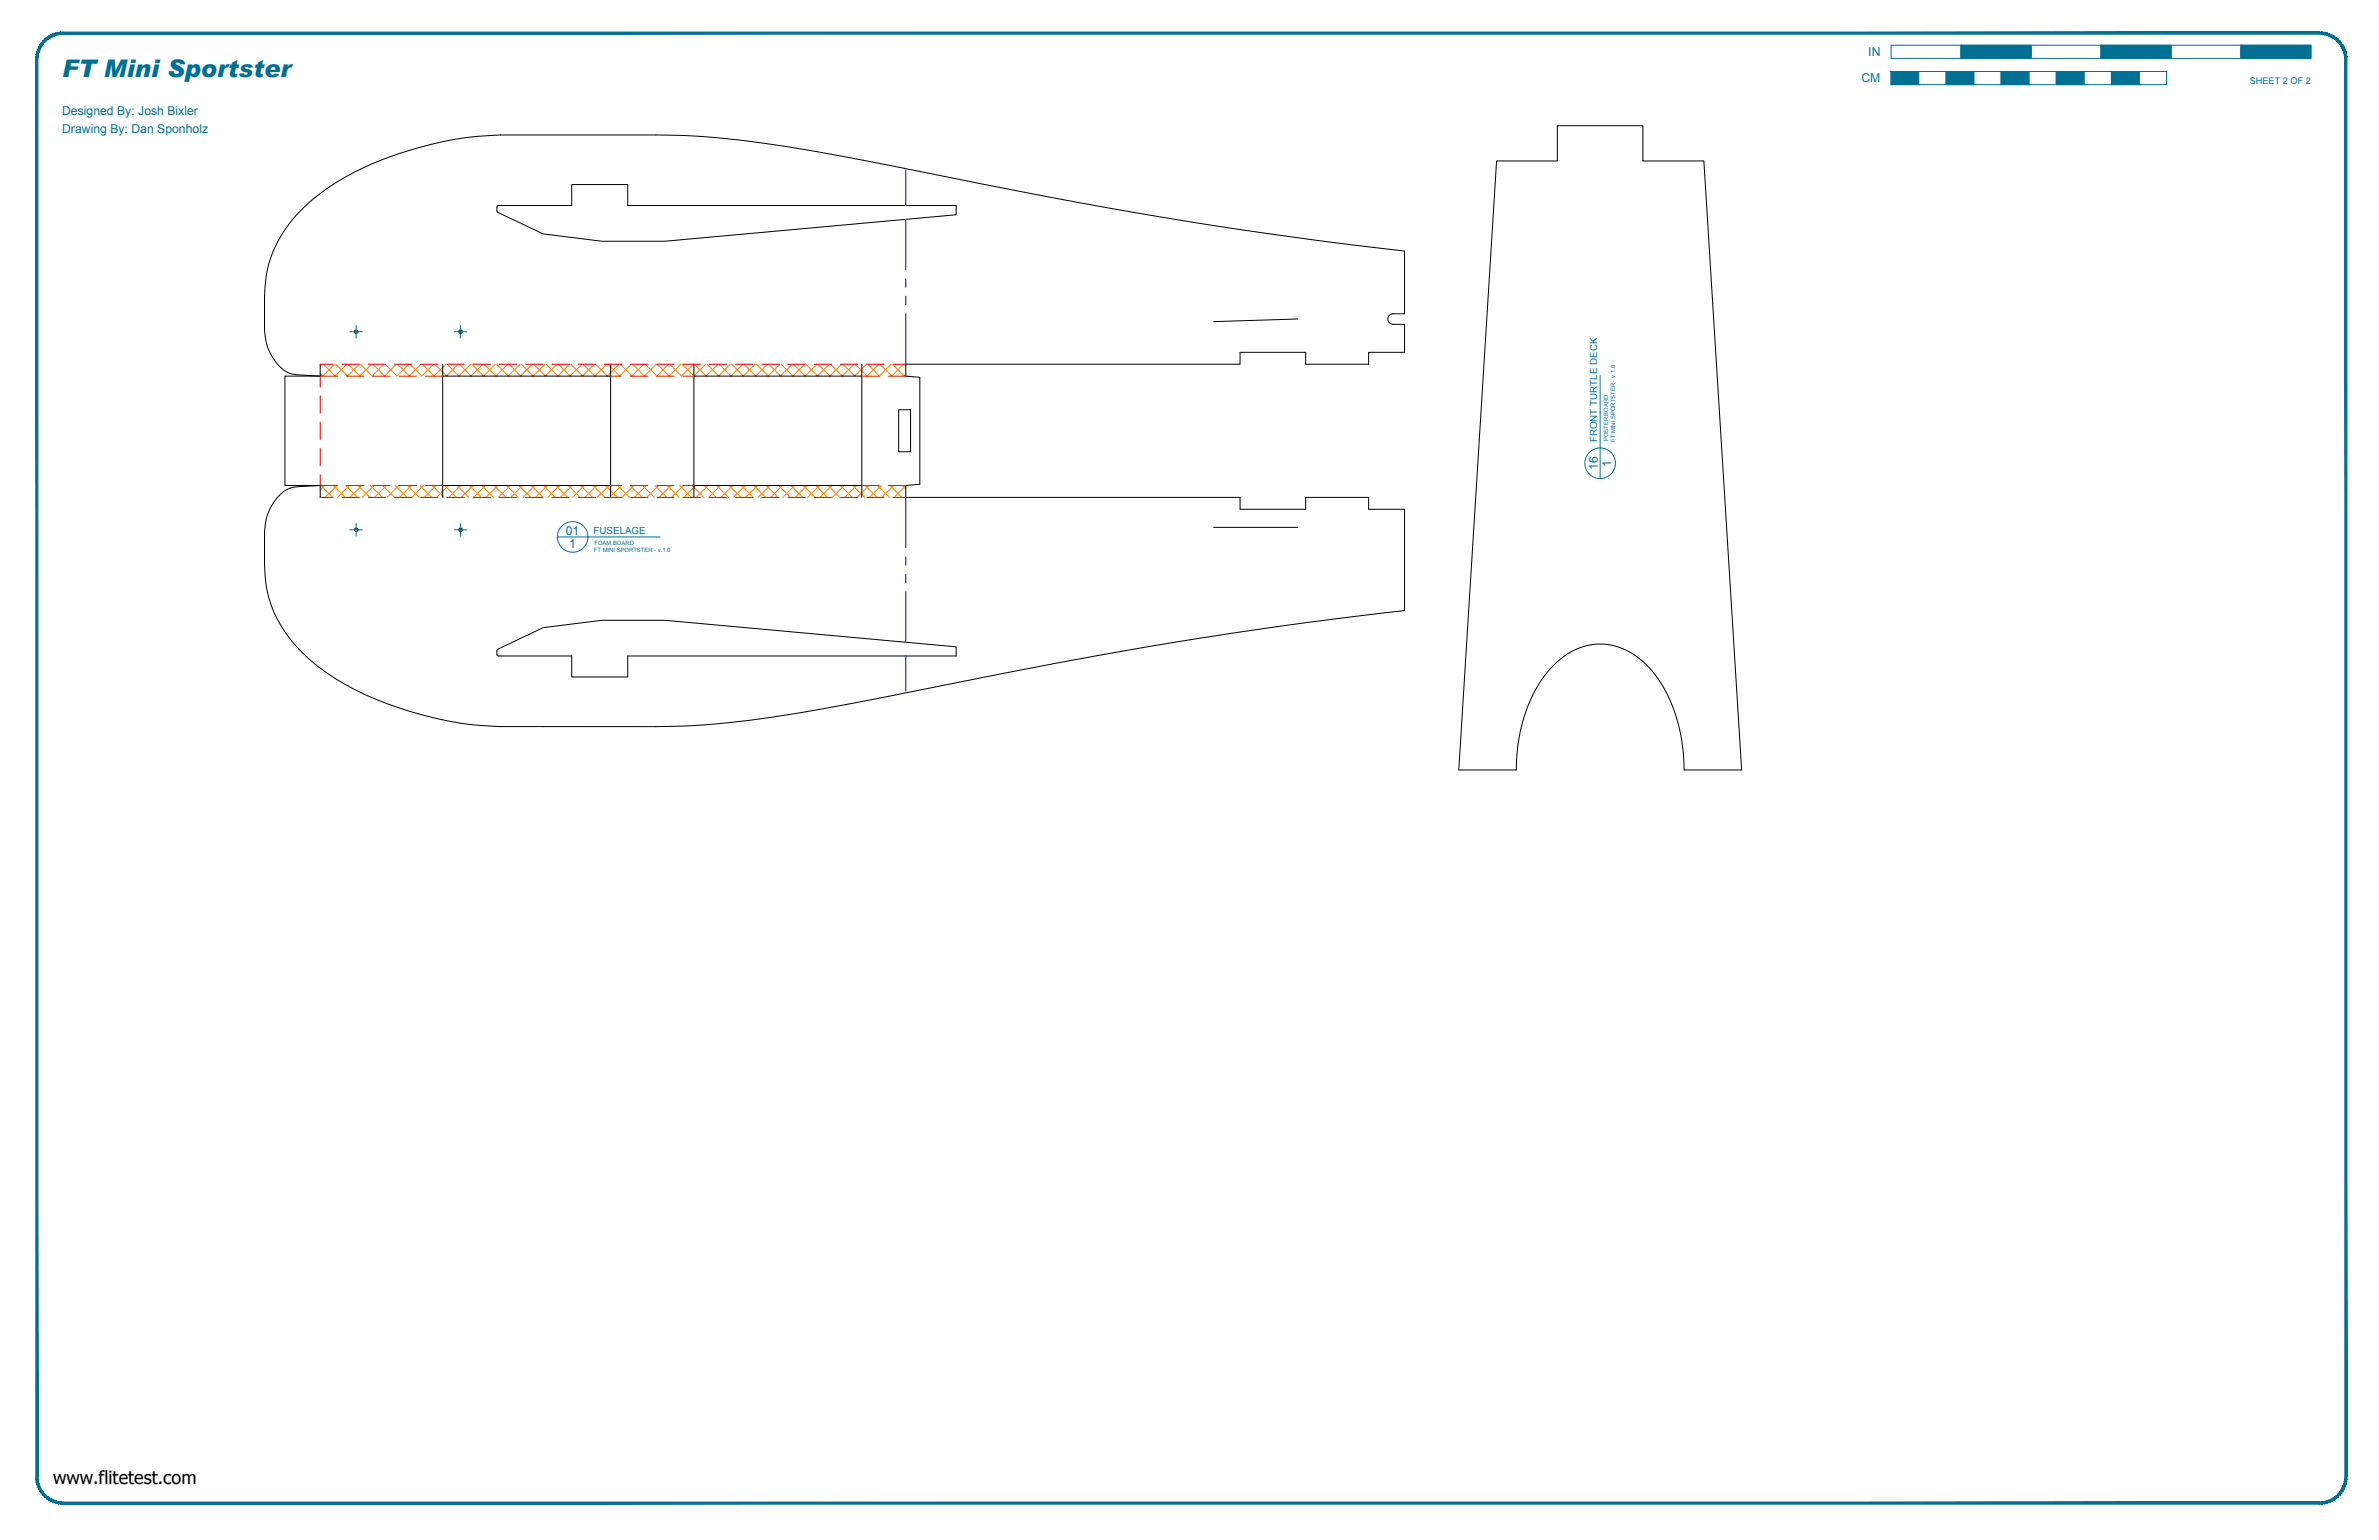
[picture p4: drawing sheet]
<svg xmlns="http://www.w3.org/2000/svg" width="864mm" height="559mm" viewBox="0 0 864 559" stroke-linecap="round" stroke-linejoin="round" font-family="sans-serif">
<defs><g id="words">
<text font-size="8.8" fill="#007095" x="22.6" y="28">FT Mini Sportster</text>
<text font-size="6.6" x="19.2" y="538.4">www.flitetest.com</text>
<g font-size="4.4" fill="#007095">
<text x="678.2" y="20.4">IN</text>
<text x="675.7" y="29.9">CM</text>
<text x="22.6" y="41.8">Designed By: Josh Bixler</text>
<text x="22.6" y="48.2">Drawing By: Dan Sponholz</text>
<text x="580.1" y="170.6" transform="rotate(-90 580.1 170.6)">16</text>
<text x="584.8" y="169.3" transform="rotate(-90 584.8 169.3)">1</text>
<text x="205.4" y="194">01</text>
<text x="206.6" y="198.8">1</text>
</g>
<g font-size="3.5" fill="#007095">
<text x="579.7" y="160.5" transform="rotate(-90 579.7 160.5)">FRONT TURTLE DECK</text>
<text x="215.5" y="193.7">FUSELAGE</text>
</g>
<text font-size="3.3" fill="#007095" x="816.7" y="30.4">SHEET 2 OF 2</text>
<g font-size="2.1" fill="#007095">
<text x="583.8" y="160.1" transform="rotate(-90 583.8 160.1)">POSTER BOARD</text>
<text x="586.3" y="160.3" transform="rotate(-90 586.3 160.3)">FT MINI SPORTSTER - v.1.0</text>
<text x="215.8" y="197.8">FOAM BOARD</text>
<text x="215.6" y="200.3">FT MINI SPORTSTER - v.1.0</text>
</g>
</g></defs>
<!-- layer: 06 CAVITY -->
<g fill="none" stroke="#ff7f00" stroke-width=".36">
<path d="M116.2 135.5l1 1M117 132.2l-.8 .7M117.4 132.2l4.3 4.3M121.5 132.2l-4.4 4.3M121.9 132.2l4.3 4.3M125.9 132.2l-4.3 4.3M126.4 132.2l4.3 4.3M130.4 132.2l-4.3 4.3M130.9 132.2l4.3 4.3M134.9 132.2l-4.3 4.3M135.3 132.2l4.4 4.3M139.4 132.2l-4.3 4.3"/>
<path d="M139.8 132.2l4.3 4.3 4.3-4.3M143.9 132.2l-4.3 4.3M144.3 132.2l4.3 4.3M148.8 132.2l4.3 4.3M152.9 132.2l-4.3 4.3M153.3 132.2l4.3 4.3M157.4 132.2l-4.3 4.3M157.8 132.2l4.3 4.3M161.9 132.2l-4.3 4.3M162.3 132.2l4.3 4.3M166.4 132.2l-4.4 4.3M166.8 132.2l4.3 4.3"/>
<path d="M170.8 132.2l-4.3 4.3M171.3 132.2l4.3 4.3M175.3 132.2l-4.3 4.3M175.8 132.2l4.2 4.3 4.3-4.3M179.8 132.2l-4.3 4.3M180.2 132.2l4.4 4.3M184.7 132.2l4.4 4.3M188.8 132.2l-4.3 4.3M189.2 132.2l4.4 4.3M193.3 132.2l-4.3 4.3M193.7 132.2l4.3 4.3M197.8 132.2l-4.3 4.3"/>
<path d="M198.2 132.2l4.3 4.3M202.3 132.2l-4.3 4.3M202.7 132.2l4.3 4.3M206.8 132.2l-4.4 4.3M207.2 132.2l4.3 4.3M211.3 132.2l-4.3 4.3M211.7 132.2l4.3 4.3M215.8 132.2l-4.4 4.3M216.2 132.2l4.3 4.3M220.2 132.2l-4.3 4.3M220.7 132.2l4.3 4.3M224.7 132.2l-4.3 4.3"/>
<path d="M225.2 132.2l4.3 4.3M229.2 132.2l-4.3 4.3M229.6 132.2l4.4 4.3M233.7 132.2l-4.3 4.3M234.1 132.2l4.3 4.3 4.3-4.3M238.2 132.2l-4.3 4.3M238.6 132.2l4.3 4.3M243.1 132.2l4.3 4.3 4.3-4.3M247.2 132.2l-4.3 4.3M247.6 132.2l4.3 4.3M252.1 132.2l4.2 4.3 4.4-4.3M256.2 132.2l-4.4 4.3"/>
<path d="M256.6 132.2l4.3 4.3M261.1 132.2l4.3 4.3M265.1 132.2l-4.3 4.3M265.6 132.2l4.3 4.3M269.6 132.2l-4.3 4.3M270.1 132.2l4.2 4.3 4.3-4.3M274.1 132.2l-4.3 4.3M274.5 132.2l4.4 4.3M279 132.2l4.4 4.3M283.1 132.2l-4.3 4.3M283.5 132.2l4.4 4.3M287.6 132.2l-4.3 4.3"/>
<path d="M288 132.2l4.3 4.3M292.1 132.2l-4.3 4.3M292.5 132.2l4.3 4.3M296.6 132.2l-4.3 4.3M297 132.2l4.3 4.3M301.1 132.2l-4.4 4.3M301.5 132.2l4.3 4.3M305.5 132.2l-4.3 4.3M306 132.2l4.3 4.3M310.1 132.2l-4.4 4.3M310.5 132.2l4.3 4.3M314.5 132.2l-4.3 4.3"/>
<path d="M315 132.2l4.3 4.3M319 132.2l-4.3 4.3M319.5 132.2l4.3 4.3M323.5 132.2l-4.3 4.3M323.9 132.2l4.4 4.3M328 132.2l-4.3 4.3M328.4 132.2l.4 .3M328.8 135.8l-.6 .7M116.5 176.2l4.3 4.3M117.9 176.2l-1.7 1.6M121 176.2l4.3 4.3M122.4 176.2l-4.3 4.3"/>
<path d="M125.5 176.2l4.3 4.3M126.9 176.2l-4.4 4.3M129.9 176.2l4.4 4.3M131.3 176.2l-4.3 4.3M134.4 176.2l4.4 4.3M135.8 176.2l-4.3 4.3M138.9 176.2l4.3 4.3M140.3 176.2l-4.3 4.3M143.4 176.2l4.3 4.3M144.8 176.2l-4.3 4.3M147.9 176.2l4.3 4.3M149.3 176.2l-4.3 4.3"/>
<path d="M152.4 176.2l4.3 4.3M153.8 176.2l-4.3 4.3M156.9 176.2l4.3 4.3M158.3 176.2l-4.3 4.3M161.4 176.2l4.3 4.3M162.8 176.2l-4.3 4.3M165.9 176.2l4.3 4.3M167.3 176.2l-4.4 4.3M170.4 176.2l4.3 4.3M171.8 176.2l-4.4 4.3M174.8 176.2l4.4 4.3M176.2 176.2l-4.3 4.3"/>
<path d="M179.4 176.2l4.3 4.3M180.7 176.2l-4.3 4.3M183.8 176.2l4.4 4.3M185.2 176.2l-4.3 4.3M188.3 176.2l4.3 4.3M189.7 176.2l-4.3 4.3M192.8 176.2l4.3 4.3M194.2 176.2l-4.3 4.3M197.3 176.2l4.3 4.3M198.7 176.2l-4.3 4.3M201.8 176.2l4.3 4.3M203.2 176.2l-4.3 4.3"/>
<path d="M206.3 176.2l4.3 4.3M207.7 176.2l-4.3 4.3M210.8 176.2l4.3 4.3M212.2 176.2l-4.4 4.3M215.3 176.2l4.3 4.3M216.7 176.2l-4.3 4.3M219.8 176.2l4.3 4.3M221.2 176.2l-4.4 4.3M224.2 176.2l4.4 4.3M225.6 176.2l-4.3 4.3M228.7 176.2l4.4 4.3M230.1 176.2l-4.3 4.3"/>
<path d="M233.2 176.2l4.3 4.3M234.6 176.2l-4.3 4.3M237.7 176.2l4.3 4.3M239.1 176.2l-4.3 4.3M242.2 176.2l4.3 4.3M243.6 176.2l-4.3 4.3M246.7 176.2l4.3 4.3M248.1 176.2l-4.3 4.3M251.2 176.2l4.3 4.3M252.6 176.2l-4.3 4.3M255.7 176.2l4.3 4.3M257.1 176.2l-4.3 4.3"/>
<path d="M260.2 176.2l4.3 4.3M261.6 176.2l-4.4 4.3M264.7 176.2l4.3 4.3M266.1 176.2l-4.4 4.3M269.1 176.2l4.4 4.3M270.5 176.2l-4.3 4.3M273.6 176.2l4.3 4.3M275 176.2l-4.3 4.3M278.1 176.2l4.4 4.3M279.5 176.2l-4.3 4.3M282.6 176.2l4.3 4.3M284 176.2l-4.3 4.3"/>
<path d="M287.1 176.2l4.3 4.3M288.5 176.2l-4.3 4.3M291.6 176.2l4.3 4.3M293 176.2l-4.3 4.3M296.1 176.2l4.3 4.3M297.5 176.2l-4.3 4.3M300.6 176.2l4.3 4.3M302 176.2l-4.3 4.3M305.1 176.2l4.3 4.3M306.5 176.2l-4.4 4.3M309.6 176.2l4.3 4.3M311 176.2l-4.4 4.3"/>
<path d="M314.1 176.2l4.3 4.3M315.5 176.2l-4.4 4.3M318.5 176.2l4.4 4.3M319.9 176.2l-4.3 4.3M323 176.2l4.3 4.3M324.4 176.2l-4.3 4.3M327.5 176.2l1.3 1.3M328.8 176.2l-4.2 4.3M116.2 180.4l.1 .1"/>
</g>
<!-- layer: 01 CUT -->
<g fill="none" stroke="#000" stroke-width=".36">
<path d="M543.3 58.4h22v-12.8h31.1v12.8h22.1l13.7 221h-20.9a57.1 57.1 0 0 0-11.6-35.9 24.5 24.5 0 0 0-20.8-9.7 26.9 26.9 0 0 0-18.8 12.2 58.4 58.4 0 0 0-9.7 33.4h-20.8zM180.6 74.8l26.9-.2v-7.6h20.4v7.6h119.2v3.3l-105.8 9.6h-22.8l-21.3-2.6-16.4-7.8-.4-.6zM471 115.8l-30.4 .9M505.7 113.9h4.2v-22.8a1792.8 1792.8 0 0 1-169.8-27.6 958.2 958.2 0 0 0-63.4-11.6 261 261 0 0 0-38.6-2.9h-56.4a126.7 126.7 0 0 0-60.7 17.9 52.8 52.8 0 0 0-23.2 28.2l-.3 .9a45.3 45.3 0 0 0-1.5 11.4v12.2a18.2 18.2 0 0 0 8.7 15.7l3.3 .7 8.2 .5M505.7 113.8a1.92 1.92 0 0 0-1.9 2 1.92 1.92 0 0 0 1.9 1.9h4.2v10.1h-13.1v4.4h-22.8v-4.4h-23.8v4.4h-121.4v4.3l5.1 .4v38.8l-5.1 .5v4.3h121.4v4.3h23.8v-4.3h22.8v4.3h13.1v36.7a1801 1801 0 0 0-169.8 27.6 986.7 986.7 0 0 1-63.4 11.6 269 269 0 0 1-38.6 3l-56.4-.1a126 126 0 0 1-60.7-17.9 52 52 0 0 1-23.5-29.1 45.9 45.9 0 0 1-1.5-11.4v-12.2a18.1 18.1 0 0 1 8.7-15.6l3.3-.8 8.2-.4M116.2 136.5h-12.8v39.7h12.8M116.2 132.2v4.3M160.7 132.2v48.3M160.7 136.5h61M221.7 132.2v48.3M251.9 132.2v48.3M251.9 136.5h61"/>
<path d="M312.9 132.2v48.3M326.2 148.7h4.3v15.2h-4.3zM116.2 176.2v4.3M160.7 176.2h61M251.9 176.2h61M440.5 191.4h30.5M180.8 235.5l-.4 .4v1.5l.2 .4 .4 .2h26.5v7.7h20.4v-7.7h119.2v-3.3l-105.8-9.6h-22.8l-21.3 2.6-16.5 7.9"/>
<circle cx="129.3" cy="120.4" r=".65"/>
<circle cx="167.2" cy="120.4" r=".65"/>
<circle cx="129.3" cy="192.2" r=".65"/>
<circle cx="167.2" cy="192.2" r=".65"/>
</g>
<!-- layer: 02 SCORE -->
<g fill="none" stroke="#f00" stroke-width=".36">
<path d="M116.2 132.2h4.7M122.6 136.5h-6.4v3.9M124.1 132.2h6.4M125.8 136.5h6.3M133.6 132.2h6.4M135.3 136.5h6.4M143.2 132.2h6.3M144.8 136.5h6.4M152.7 132.2h6.3M154.4 136.5h6.3M162.2 132.2h6.4M171.7 132.2h6.4"/>
<path d="M181.3 132.2h6.3M190.8 132.2h6.3M200.3 132.2h6.4M209.8 132.2h6.4M219.4 132.2h6.3M221.7 136.5h4M228.8 136.5h6.4M228.9 132.2h6.3M238.4 136.5h6.3M238.4 132.2h6.4M247.9 136.5h4M247.9 132.2h6.4"/>
<path d="M257.5 132.2h6.3M267 132.2h6.3M276.5 132.2h6.4M286 132.2h6.4M295.6 132.2h6.3M305.1 132.2h6.3M312.9 136.5h6.3M314.6 132.2h6.4M322.4 136.5h6.4M324.1 132.2h4.7M116.2 143.6v6.4M116.2 153.1v6.4"/>
<path d="M116.2 162.7v6.3M116.2 172.2v4h6.4M125.8 176.2h6.3M135.3 176.2h6.4M144.8 176.2h6.4M154.4 176.2h6.3M221.7 176.2h4M228.8 176.2h6.4M238.4 176.2h6.3M247.9 176.2h4M312.9 176.2h6.3M322.4 176.2h6.4"/>
<path d="M116.2 180.5h4.7M124.1 180.5h6.4M133.6 180.5h6.4M143.2 180.5h6.3M152.7 180.5h6.3M162.2 180.5h6.4M171.7 180.5h6.4M181.3 180.5h6.3M190.8 180.5h6.3M200.3 180.5h6.4M209.8 180.5h6.4M219.4 180.5h6.3"/>
<path d="M228.9 180.5h6.3M238.4 180.5h6.4M247.9 180.5h6.4M257.5 180.5h6.3M267 180.5h6.3M276.5 180.5h6.4M286 180.5h6.4M295.6 180.5h6.3M305.1 180.5h6.3M314.6 180.5h6.4M324.1 180.5h4.7"/>
</g>
<!-- layer: 03 CREASE -->
<path d="M328.8 61.7v12.9M328.8 79.6v18.3M328.8 101.1v3.2M328.8 107.5v3.1M328.8 113.8v18.4M328.8 180.5v18.3M328.8 202v3.2M328.8 208.3v3.2M328.8 214.7v18.3M328.8 238v12.9" fill="none" stroke="#00f" stroke-width=".36"/>
<!-- layer: 24 DIMENSIONS -->
<g fill="none" stroke="#007095" stroke-width=".36">
<path d="M129.3 118.1v4.6M167.2 118.1v4.6M127 120.4h4.6M164.9 120.4h4.6M580.9 136.3v37.3M127 192.2h4.6M129.3 190v4.5M164.9 192.2h4.6M167.2 190v4.5"/>
<circle cx="580.9" cy="168.1" r="5.6"/>
</g>
<!-- layer: 23 NOTES -->
<g fill="none" stroke="#007095" stroke-width=".36">
<path d="M202.3 194.8h37.3"/>
<circle cx="207.9" cy="194.8" r="5.6"/>
</g>
<!-- layer: 21 FULL-SIZE -->
<path d="M686.5 16.4h25.4v4.8h-25.4zM711.9 16.4h25.4v4.8h-25.4zM737.3 16.4h25.4v4.8h-25.4zM762.7 16.4h25.4v4.8h-25.4zM788.1 16.4h25.4v4.8h-25.4zM813.5 16.4h25.4v4.8h-25.4zM686.5 25.9h10v4.8h10v-4.8h10v4.8h10v-4.8h10v4.8h10v-4.8h10v4.8h10v-4.8h10v4.8h10v-4.8h-10v4.8h-10v-4.8h-10v4.8h-10v-4.8h-10v4.8h-10v-4.8h-10v4.8h-10v-4.8h-10v4.8h-10z" fill="none" stroke="#007095" stroke-width=".36"/>
<g fill="#007095" stroke="#007095" stroke-width=".36">
<path d="M766.5 25.9l10 4.8v-4.8zM766.5 25.9l10 4.8h-10z"/>
<path d="M746.5 25.9l10 4.8v-4.8zM746.5 25.9l10 4.8h-10z"/>
<path d="M726.5 25.9l10 4.8v-4.8zM726.5 25.9l10 4.8h-10z"/>
<path d="M706.5 25.9l10 4.8v-4.8zM706.5 25.9l10 4.8h-10z"/>
<path d="M686.5 25.9l10 4.8v-4.8zM686.5 25.9l10 4.8h-10z"/>
<path d="M813.5 16.4l25.4 4.8v-4.8zM813.5 16.4l25.4 4.8h-25.4z"/>
<path d="M762.7 16.4l25.4 4.8v-4.8zM762.7 16.4l25.4 4.8h-25.4z"/>
<path d="M711.9 16.4l25.4 4.8v-4.8zM711.9 16.4l25.4 4.8h-25.4z"/>
<path d="M13 535.9h.8l-.8 .9zM13.8 535.9l-.8 .9 .8-.1zM13 536.8l.8-.1-.6 1zM13.8 536.7l-.6 1 .7-.1zM13.2 537.7l.7-.1-.5 1zM13.9 537.6l-.5 1 .7-.2zM13.4 538.6l.7-.2-.4 1.1zM14.1 538.4l-.4 1.1 .7-.3zM13.7 539.5l.7-.3-.3 1.1zM14.4 539.2l-.3 1.1 .6-.3zM14.1 540.3l.6-.3-.2 1.1zM14.7 540l-.2 1.1 .6-.4zM14.5 541.1l.6-.4-.1 1.2zM15.1 540.7l-.1 1.2 .6-.5zM15 541.9l.6-.5v1.2zM15.6 541.4v1.2l.6-.5zM15.6 542.6l.6-.5v1.1zM16.2 542.1v1.1l.5-.6zM16.7 542.6l.2 1.2-.7-.6zM16.7 542.6l.2 1.2 .5-.6zM17.4 543.2l.3 1.1-.8-.5zM17.4 543.2l.3 1.1 .4-.6zM18.1 543.7l.4 1-.8-.4zM18.1 543.7l.4 1 .3-.6zM18.8 544.1l.5 1-.8-.4zM18.8 544.1l.5 1 .3-.7zM19.6 544.4l.6 1-.9-.3zM19.6 544.4l.6 1 .2-.7zM20.4 544.7l.7 .9-.9-.2zM20.4 544.7l.7 .9 .1-.7zM21.2 544.9l.8 .9-.9-.2zM21.2 544.9l.8 .9 .1-.8zM22.1 545l.8 .8h-.9zM22.1 545l.8 .8v-.8z"/>
<path d="M22.9 545v.8l819.2-.8zM22.9 545.8l819.2-.8v.8z"/>
<path d="M842.1 545l.9 .8h-.9zM842.1 545l.9 .8-.1-.8zM842.9 545l1 .6-.9 .2zM842.9 545l1 .6-.2-.7zM843.7 544.9l1.1 .5-.9 .2zM843.7 544.9l1.1 .5-.2-.7zM844.6 544.7l1 .4-.8 .3zM844.6 544.7l1 .4-.2-.7zM845.4 544.4l1.1 .3-.9 .4zM845.4 544.4l1.1 .3-.4-.6zM846.1 544.1l1.2 .2-.8 .4zM846.1 544.1l1.2 .2-.4-.6zM846.9 543.7l1.1 .1-.7 .5zM846.9 543.7l1.1 .1-.4-.6zM847.6 543.2h1.1l-.7 .6zM847.6 543.2h1.1l-.5-.6zM848.2 542.6h1.2l-.7 .6zM848.2 542.6h1.2l-.6-.5zM848.8 542.1l1.2-.2-.6 .7zM849.3 541.4l-.5 .7 1.2-.2zM849.3 541.4l1.2-.3-.5 .8zM849.8 540.7l-.5 .7 1.2-.3zM849.8 540.7l1.1-.4-.4 .8zM850.2 540l-.4 .7 1.1-.4zM850.2 540l1.1-.5-.4 .8zM850.6 539.2l-.4 .8 1.1-.5zM850.6 539.2l1-.6-.3 .9zM850.8 538.4l-.2 .8 1-.6zM850.8 538.4l1-.7-.2 .9zM851 537.6l-.2 .8 1-.7zM851 537.6l.9-.8-.1 .9zM851.2 536.7l-.2 .9 .9-.8zM852 535.9l-.1 .9-.7-.1zM851.2 535.9v.8l.8-.8z"/>
<path d="M851.2 21.5v514.4h.8zM851.2 21.5h.8v514.4z"/>
<path d="M851.9 20.6l.1 .9h-.8zM851.2 20.7v.8l.7-.9zM851.8 19.7l.1 .9-.7 .1zM851 19.9l.2 .8 .6-1zM851.6 18.8l.2 .9-.8 .2zM850.8 19l.2 .9 .6-1.1zM851.3 18l.3 .8-.8 .2zM850.6 18.2l.2 .8 .5-1zM850.9 17.1l.4 .9-.7 .2zM850.2 17.5l.4 .7 .3-1.1zM850.5 16.3l.4 .8-.7 .4zM849.8 16.7l.4 .8 .3-1.2zM850 15.6l.5 .7-.7 .4zM849.3 16l.5 .7 .2-1.1zM849.4 14.9l.6 .7-.7 .4zM848.8 15.4l.5 .6 .1-1.1zM848.7 14.2l.7 .7-.6 .5zM848.7 14.2l-.5 .6 .6 .6zM848 13.6l.7 .6-.5 .6zM848 13.6l-.4 .7 .6 .5zM847.3 13.1l.7 .5-.4 .7zM847.3 13.1l-.4 .7 .7 .5zM846.5 12.7l.8 .4-.4 .7zM846.5 12.7l-.4 .7 .8 .4zM845.6 12.3l.9 .4-.4 .7zM845.6 12.3l-.2 .7 .7 .4zM844.8 12l.8 .3-.2 .7zM844.8 12l-.2 .8 .8 .2zM843.9 11.8l.9 .2-.2 .8zM843.9 11.8l-.2 .8 .9 .2zM843 11.7l.9 .1-.2 .8zM843 11.7l-.1 .7 .8 .2zM842.1 11.6l.9 .1-.1 .7zM842.1 11.6v.8h.8z"/>
<path d="M22.9 12.4h819.2v-.8zM22.9 11.6h819.2l-819.2 .8z"/>
<path d="M22 11.7l.9-.1v.8zM22 11.7l.1 .7h.8zM21.1 11.8l.9-.1 .1 .7zM21.1 11.8l.1 .8 .9-.2zM20.2 12l.9-.2 .1 .8zM20.2 12l.2 .8 .8-.2zM19.3 12.3l.9-.3 .2 .8zM19.3 12.3l.3 .7 .8-.2zM18.5 12.7l.8-.4 .3 .7zM18.5 12.7l.3 .7 .8-.4zM17.7 13.1l.8-.4 .3 .7zM17.7 13.1l.4 .7 .7-.4zM16.9 13.6l.8-.5 .4 .7zM16.9 13.6l.5 .7 .7-.5zM16.2 14.2l.7-.6 .5 .7zM16.2 14.2l.5 .6 .7-.5zM16.2 14.2l.5 .6-1.1 .1zM15.6 14.9l.6 .5 .5-.6zM15.6 14.9l.6 .5-1.2 .2zM15 15.6l.6 .4 .6-.6zM15 15.6l.6 .4-1.1 .3zM14.5 16.3l.6 .4 .5-.7zM14.5 16.3l.6 .4-1 .4zM14.1 17.1l.6 .4 .4-.8zM14.1 17.1l.6 .4-1 .5zM13.7 18l.7 .2 .3-.7zM13.7 18l.7 .2-1 .6zM13.4 18.8l.7 .2 .3-.8zM13.4 18.8l.7 .2-.9 .7zM13.2 19.7l.7 .2 .2-.9zM13.2 19.7l.7 .2-.9 .7zM13 20.6l.8 .1 .1-.8zM13 20.6l.8 .1-.8 .8zM13.8 20.7l-.8 .8h.8z"/>
<path d="M13 21.5l.8 514.4v-514.4zM13 21.5l.8 514.4h-.8z"/>
</g>
<use href="#words"/>
</svg>
